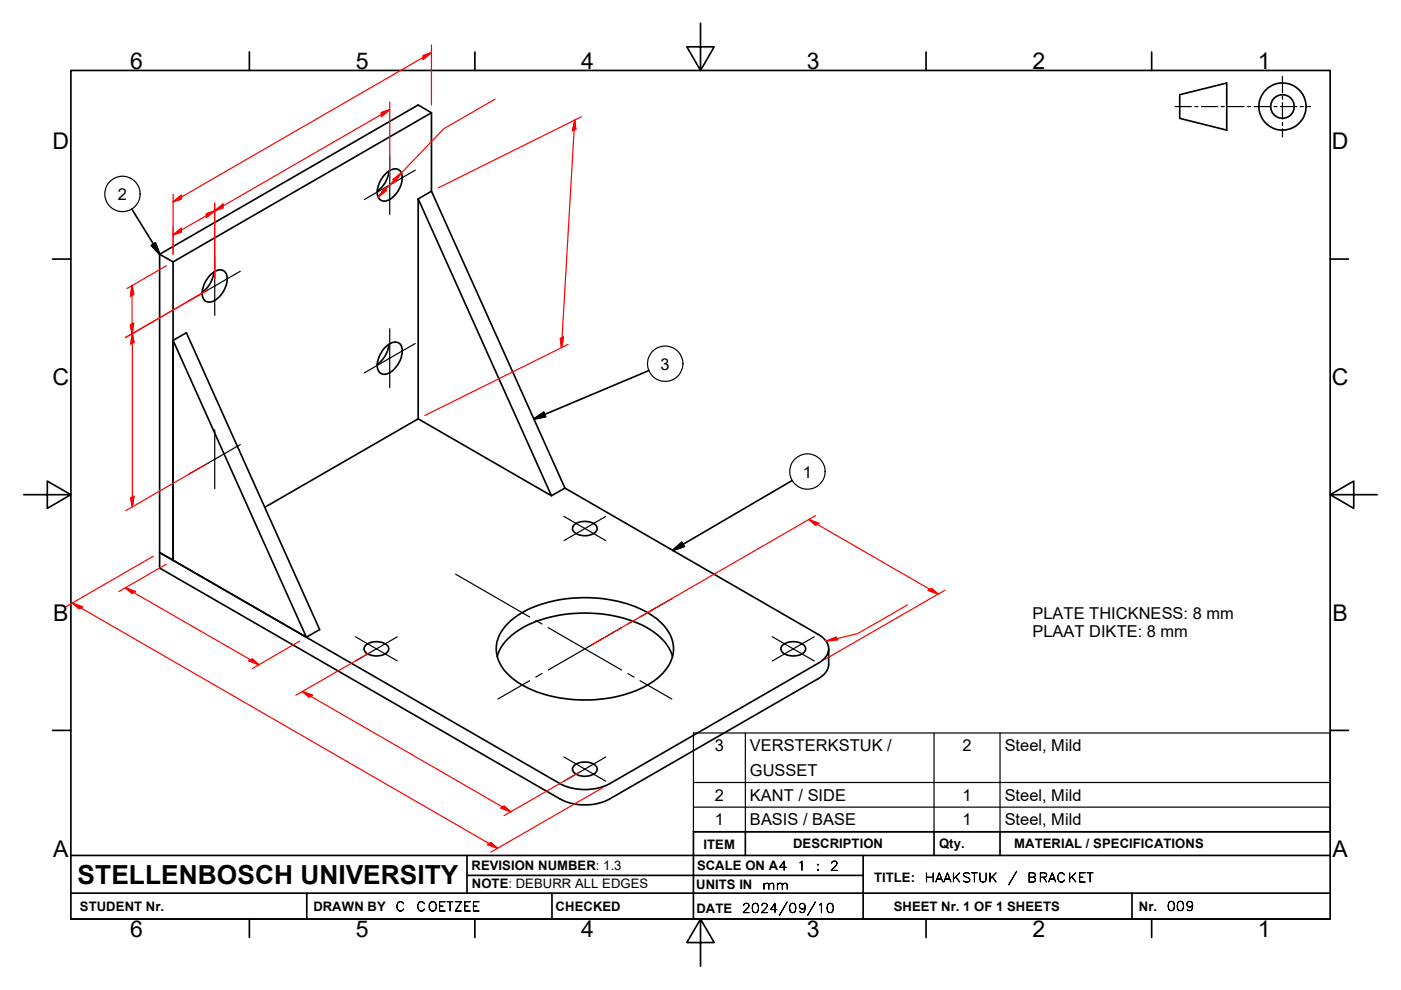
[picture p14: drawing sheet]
<svg xmlns="http://www.w3.org/2000/svg" width="297mm" height="210mm" viewBox="0 0 297 210" stroke-linecap="round" stroke-linejoin="round" font-family="sans-serif">
<defs><g id="words">
<text font-size="5.6" x="16.5" y="187.4">STELLENBOSCH UNIVERSITY</text>
<g font-size="4.9">
<text x="27.6" y="14.6">6</text>
<text x="75.4" y="14.6">5</text>
<text x="123.3" y="14.6">4</text>
<text x="171.1" y="14.6">3</text>
<text x="218.9" y="14.6">2</text>
<text x="266.7" y="14.6">1</text>
<text x="11.1" y="31.7">D</text>
<text x="282.4" y="31.7">D</text>
<text x="11.1" y="81.7">C</text>
<text x="282.4" y="81.7">C</text>
<text x="11.3" y="131.7">B</text>
<text x="282.5" y="131.7">B</text>
<text x="11.3" y="181.7">A</text>
<text x="282.5" y="181.7">A</text>
<text x="27.6" y="198.8">6</text>
<text x="75.4" y="198.8">5</text>
<text x="123.3" y="198.8">4</text>
<text x="171.1" y="198.8">3</text>
<text x="218.9" y="198.8">2</text>
<text x="266.7" y="198.8">1</text>
</g>
<g font-size="3.5">
<text x="25" y="42.4">2</text>
<text x="140.1" y="78.4">3</text>
<text x="170.2" y="101.3">1</text>
<text x="218.9" y="131.3">PLATE THICKNESS: 8 mm</text>
<text x="218.9" y="135.2">PLAAT DIKTE: 8 mm</text>
<text x="151.6" y="159.3">3</text>
<text x="159" y="159.4">VERSTERKSTUK /</text>
<text x="204" y="159.3">2</text>
<text x="213" y="159.4">Steel, Mild</text>
<text x="159" y="164.6">GUSSET</text>
<text x="151.6" y="169.8">2</text>
<text x="159" y="169.8">KANT / SIDE</text>
<text x="204" y="169.8">1</text>
<text x="213" y="169.8">Steel, Mild</text>
<text x="151.6" y="175.1">1</text>
<text x="159" y="175.1">BASIS / BASE</text>
<text x="204" y="175.1">1</text>
<text x="213" y="175.1">Steel, Mild</text>
</g>
<g font-size="2.8">
<text x="168.1" y="180">DESCRIPTION</text>
<text x="199.1" y="179.9">Qty.</text>
<text x="215" y="179.9">MATERIAL / SPECIFICATIONS</text>
<text x="100" y="184.5">REVISION NUMBER: 1.3</text>
<text x="147.8" y="184.6">SCALE ON A4</text>
<text x="149.2" y="180">ITEM</text>
<text x="100" y="188.4">NOTE: DEBURR ALL EDGES</text>
<text x="147.6" y="188.7">UNITS IN</text>
<text x="185.3" y="187.1">TITLE:</text>
<text x="17" y="193.3">STUDENT Nr.</text>
<text x="66.5" y="193.2">DRAWN BY</text>
<text x="117.8" y="193.2">CHECKED</text>
<text x="147.7" y="193.6">DATE</text>
<text x="189.5" y="193.1">SHEET Nr. 1 OF 1 SHEETS</text>
<text x="241.5" y="193.1">Nr.</text>
</g>
<g font-size="2.7">
<text x="169" y="184.6">1</text>
<text x="172.9" y="184.6">:</text>
<text x="175.9" y="184.6">2</text>
<text x="161.6" y="188.7">mm</text>
<text x="196" y="187.1">HAAKSTUK</text>
<text x="213.6" y="187.1">/</text>
<text x="217.8" y="187.1">BRACKET</text>
<text x="83.9" y="193.2">C</text>
<text x="88.3" y="193.2">COETZEE</text>
<text x="157.3" y="193.6">2024/09/10</text>
<text x="247.4" y="193.1">009</text>
</g>
</g></defs>
<g fill="none" stroke="#000" stroke-width=".36">
<path d="M15 14.9h267v180h-267zM52.9 11v3.9M100.7 11v3.9M148.5 4.9v10l-2.9-5h5.8l-2.9 5M196.3 11v3.9M244.2 11v3.9M81.5 37.1a2.57 2.57 0 0 1 3.1-1.1 2.52 2.52 0 0 1 .5 2.9 5 5 0 0 1-3.6 3.8 1.76 1.76 0 0 1-1.5-2.3 6.2 6.2 0 0 1 1.5-3.3zM82.5 36.3a5.7 5.7 0 0 1-2.5 4.2M91.5 23.9l-2.8-1.6-54.9 31.6M91.5 23.9v16.7M91.5 23.9l-54.8 31.6M250.1 20.1l10-2.5v10l-10-2.5z"/>
<path d="M11.1 54.9h3.9M27.9 44.3l5.9 9.6M32.1 52.1l.9-.6 .8 2.4zM33.8 53.9l2.9 1.6M33.8 53.9v66.6l84.9 48.9a11.7 11.7 0 0 0 10.6 0l44.2-25.4a3.9 3.9 0 0 0 2.2-3.1v-3.3M36.7 55.5v63.3M44.7 58.2a2.14 2.14 0 0 1 3-.6 3.9 3.9 0 0 1-.5 4.5 3.4 3.4 0 0 1-3.4 1.9 2.26 2.26 0 0 1-.7-3l.5-1.3zM45.3 57.7a5.7 5.7 0 0 1-2.4 4.3M88.7 42.2l28.2 63-28.2-16.4zM91.5 40.6l28.3 62.9M91.5 40.6l-2.8 1.6M282 54.9h3.9"/>
<path d="M36.7 72.2l28.3 62.9-28.3-16.3zM36.7 72.2l2.8-1.6 28.3 62.9-2.8 1.6M81.5 73.9a2.42 2.42 0 0 1 3.3-1 4 4 0 0 1-.8 4.8 2.86 2.86 0 0 1-3.3 1.5 2.72 2.72 0 0 1-.4-3.4l.4-.8zM82.5 73a5.9 5.9 0 0 1-2.5 4.3M137.6 78.6l-24.4 10.3M88.7 88.8l-32.5 18.8M113.2 88.9l2.1-1.4 .4 .9zM5 104.9h10l-5-2.9v5.8l5-2.9M119.8 103.5l53.7 31.1a3.3 3.3 0 0 1 1.9 4.1l-.7 1.1-.8 .6-44.6 25.8a11.7 11.7 0 0 1-10.6 0l-84.9-49 2.9 1.6M119.8 103.5l-2.9 1.7M121.7 111.4a3.8 3.8 0 0 1 4.7 .1 1.32 1.32 0 0 1-1.2 1.9 3.3 3.3 0 0 1-3.7-.9l-.1-.5zM142.6 116.7l1.9-1.7 .6 .9z"/>
<path d="M168 101.9l-25.4 14.8M282 104.9l5 2.9v-5.8l-5 2.9h10M77.5 136.9a3.5 3.5 0 0 1 4.9 .3 1.58 1.58 0 0 1-1.7 1.8 3.3 3.3 0 0 1-3.4-1l-.1-.4zM105.4 139.3a10.9 10.9 0 0 1 5.9-6.5 29.9 29.9 0 0 1 25.4 0 11.1 11.1 0 0 1 5.9 6.5M107.8 132.1a22.6 22.6 0 0 1 14.7-5.3 26.1 26.1 0 0 1 16.7 4.4 8 8 0 0 1 3.5 7.6 10.7 10.7 0 0 1-6.2 6.9 29.8 29.8 0 0 1-25.2-.1 10.4 10.4 0 0 1-6-7 7.3 7.3 0 0 1 2.5-6.5zM165.9 136.9a3.5 3.5 0 0 1 4.8 .3 1.38 1.38 0 0 1-1.3 1.8 3.3 3.3 0 0 1-3.7-1l-.1-.4zM11.1 154.9h3.9M282 154.9h3.9M121.7 162.4a3.8 3.8 0 0 1 4.7 .1 1.32 1.32 0 0 1-1.2 2 3.3 3.3 0 0 1-3.7-1l-.1-.4zM158 176.4v5M198 176.4v5M212 176.4v5"/>
<path d="M282 176.4h-135v18.5M15 181.4h267M15 189.4h267M15 194.9h267M52.9 194.9v3.9M65 189.4v5.5M99 185.7h84M99 181.4v8M100.7 194.9v3.9M117 189.4v5.5M148.5 194.9l2.9 5h-5.8l2.9-5v10M183 181.4v13.5"/>
<path d="M196.3 194.9v3.9M240 189.4v5.5M244.2 194.9v3.9"/>
<circle cx="271.9" cy="22.6" r="2.49"/>
<circle cx="271.9" cy="22.6" r="5"/>
</g>
<g fill="none" stroke="#000" stroke-width=".25">
<path d="M271.9 16.2v3.5M82.6 33v12.5M88.1 36.1l-10.9 6.2M249.1 22.6h3.5M253.3 22.6h.7M254.7 22.6h3.5M258.9 22.6h.7M260.3 22.6h3.5M264.5 22.6h.7M265.9 22.6h3.5M270.1 22.6h.7M271.5 22.6h3.5"/>
<path d="M271.9 20.4v.7M271.9 21.8v3.5M271.9 26v.6M271.9 27.3v1.8M275.7 22.6h.6M277.1 22.6h.8M45.5 54.4v12.5M50.9 57.5l-10.8 6.3M82.6 69.7v12.5M88.1 72.9l-10.9 6.2M45.5 91.2v12.5M50.9 94.3l-10.8 6.2"/>
<path d="M119.6 109.5l8.8 5.2M128.4 109.5l-8.8 5.2M75.4 135.1l8.8 5.1M84.2 135.1l-8.8 5.1M96.6 121.8l15.7 9.1M113.6 131.6l1.3 .8M116.2 133.1l15.6 9M131.8 133.1l-15.6 9M134.4 131.6l-1.3 .8M142.4 127l-6.7 3.9M163.8 135.1l8.8 5.1M172.6 135.1l-8.8 5.1"/>
<path d="M112.3 144.4l-6.7 3.9M114.9 142.9l-1.3 .7M133.1 142.9l1.3 .7M135.7 144.4l6.7 3.9M147 155.5h135v20.9h-135zM158 155.5v20.9M198 155.5v20.9M212 155.5v20.9M119.6 160.5l4.4 2.6M124 163.1l4.4 2.6M124 163.1l-4.4 2.6M128.4 160.5l-4.4 2.6"/>
<path d="M147 166h135M147 171.2h135"/>
<circle cx="26" cy="41.1" r="3.7"/>
<circle cx="141" cy="77.1" r="3.8"/>
<circle cx="171.2" cy="100" r="3.7"/>
</g>
<g fill="none" stroke="#f00" stroke-width=".25">
<path d="M89.7 11.8l1.8-.6-1.8 1.4zM91.5 9.5v12.8M91.5 11.2l-54.8 31.6M80.9 23.9l1.7-.6-1.7 1.4zM81.7 39.8l.3 .6-1.8 1.4zM82.6 21.6v16M82.6 23.3l-37.1 21.4M83.3 38.1l1.8-1.4-1.5 2zM105 21l-10.9 6.3-13.9 14.5M121.9 25.5l-2.9 48.2M121.9 25.5l.2 1.9-.7 .4zM123.3 24.8l-30.4 15.1"/>
<path d="M35.3 56.4l-8.4 4.8M36.7 41.2v12.7M36.7 42.8l1.7-1.4v.8zM36.7 49.8l1.7-1.4v.8zM43.7 45.3l1.8-.6-1.8 1.4zM45.5 44.7l-8.8 5.1M45.5 43.1v15.9M45.5 44.7l1.8-1.4v.8zM27.6 68.9l.8-.4-.4 2.3zM28 60.6l.4 1.8-.8 .4zM28 60.6v10.2M28.1 70.7v36.8"/>
<path d="M28.1 70.7l.3 1.9-.7 .4zM44.1 61.5l-17.5 10.1M118.8 71.8l.7-.3-.5 2.2zM120.4 73l-30.3 15.1M44.1 98.2l-17.4 10.1M27.7 105.6l.7-.4-.3 2.3zM32.4 118l-18.5 10.7M35.3 119.7l-10.1 5.8M171.5 110.2l27.4 15.8M171.5 110.2l2.1 .8-.7 .4zM172.9 109.4l-47.5 27.4M15.3 127.9l2.2 .8-.7 .4z"/>
<path d="M15.3 127.9l90.2 52M26.6 124.7l28.3 16.3M26.6 124.7l2.1 .8-.7 .4zM63.5 136l-10 5.8M78.4 138.4l-15.7 9.1M175.1 136l2.2-.9 .3 .6zM192.4 128.3l-10.6 6.1-6.7 1.6M196.8 125.2l.7-.4 1.4 1.2zM200.3 125.2l-25.4 14.6M52.8 140.2l.7-.4 1.4 1.2zM64.1 146.7l44.2 25.5M64.1 146.7l2.1 .8-.7 .4z"/>
<path d="M103.4 179.1l.7-.4 1.4 1.2zM106.2 171.4l.7-.4 1.4 1.2zM122.6 163.9l-15.7 9.1M127.9 167l-23.8 13.7"/>
</g>
<g fill="#f00" stroke="#f00" stroke-width=".25">
<path d="M64.1 146.7l2.1 .8-.7 .4z"/>
<path d="M106.2 171.4l.7-.4 1.4 1.2z"/>
<path d="M103.4 179.1l.7-.4 1.4 1.2z"/>
<path d="M15.3 127.9l2.2 .8-.7 .4z"/>
<path d="M175.1 136l2.2-.9 .3 .6z"/>
<path d="M36.7 42.8l1.7-1.4v.8z"/>
<path d="M89.7 11.8l1.8-.6-1.8 1.4z"/>
<path d="M27.7 105.6l.7-.4-.3 2.3z"/>
<path d="M28.1 70.7l.3 1.9-.7 .4z"/>
<path d="M45.5 44.7l1.8-1.4v.8z"/>
<path d="M80.9 23.9l1.7-.6-1.7 1.4z"/>
<path d="M28 60.6l.4 1.8-.8 .4z"/>
<path d="M27.6 68.9l.8-.4-.4 2.3z"/>
<path d="M36.7 49.8l1.7-1.4v.8z"/>
<path d="M43.7 45.3l1.8-.6-1.8 1.4z"/>
<path d="M26.6 124.7l2.1 .8-.7 .4z"/>
<path d="M52.8 140.2l.7-.4 1.4 1.2z"/>
<path d="M196.8 125.2l.7-.4 1.4 1.2z"/>
<path d="M171.5 110.2l2.1 .8-.7 .4z"/>
<path d="M83.3 38.1l1.8-1.4-1.5 2z"/>
<path d="M81.7 39.8l.3 .6-1.8 1.4z"/>
<path d="M118.8 71.8l.7-.3-.5 2.2z"/>
<path d="M121.9 25.5l.2 1.9-.7 .4z"/>
</g>
<path d="M32.1 52.1l.9-.6 .8 2.4zM113.2 88.9l2.1-1.4 .4 .9zM142.6 116.7l1.9-1.7 .6 .9z" fill="#000" stroke="#000" stroke-width=".36"/>
<use href="#words"/>
</svg>
